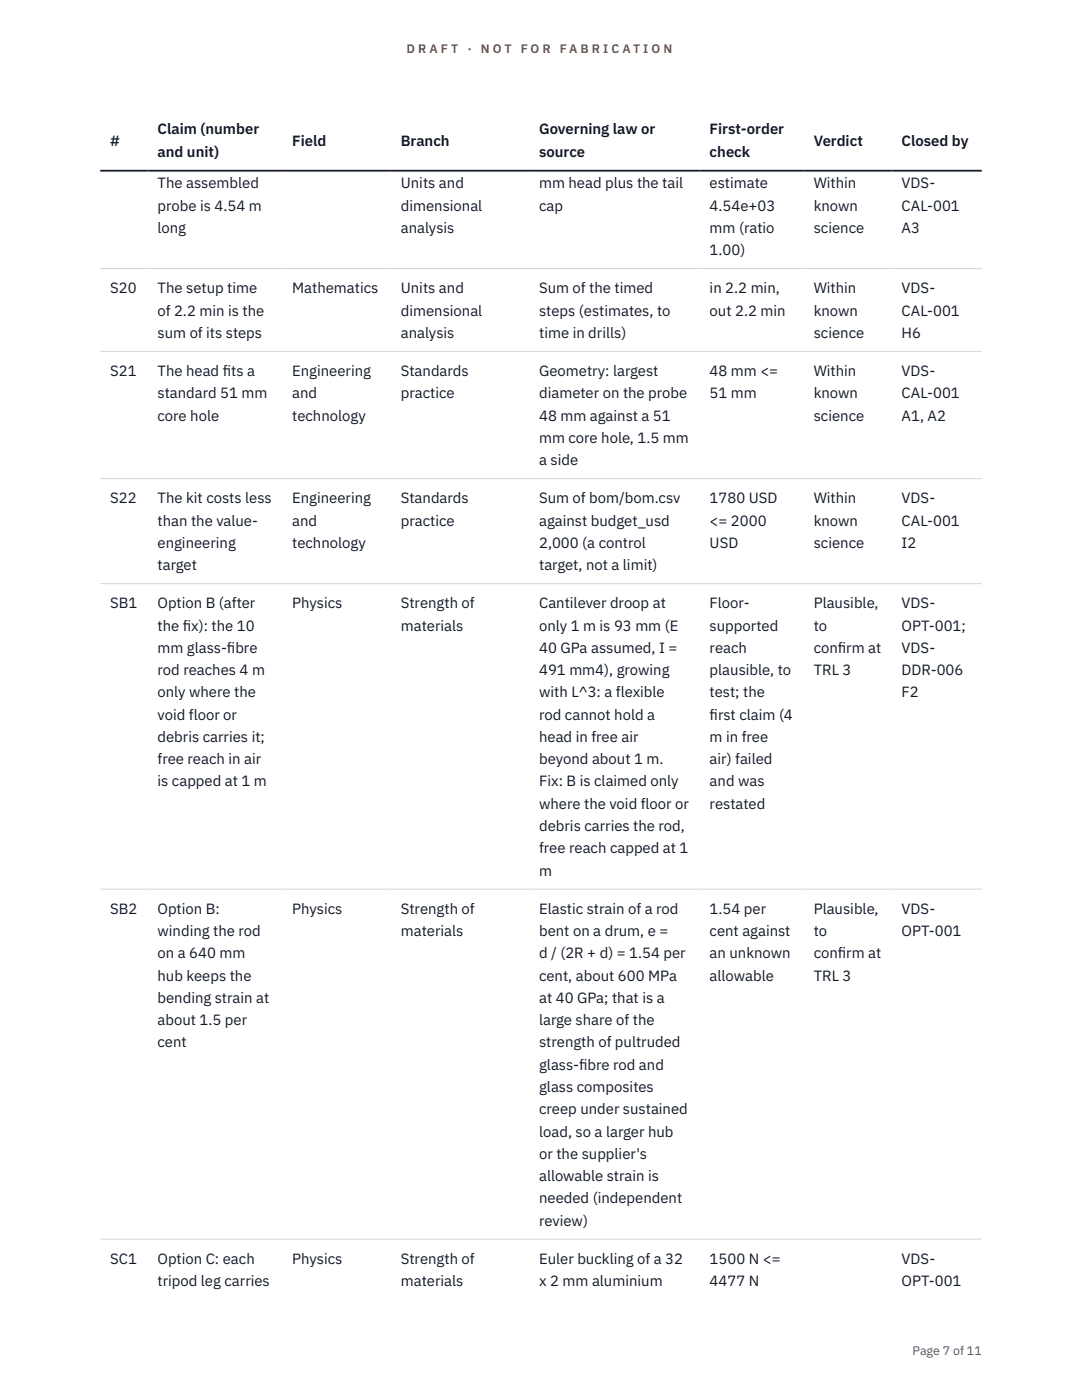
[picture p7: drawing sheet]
<svg xmlns="http://www.w3.org/2000/svg" width="216mm" height="279mm" viewBox="0 0 216 279" stroke-linecap="round" stroke-linejoin="round" font-family="sans-serif">
<defs><g id="words">
<g font-size="3" fill="#111827">
<text x="22" y="29.1">#</text>
<text x="31.4" y="26.8">Claim (number</text>
<text x="58.3" y="29.1">Field</text>
<text x="80" y="29.1">Branch</text>
<text x="107.6" y="26.8">Governing law or</text>
<text x="141.6" y="26.8">First-order</text>
<text x="162.4" y="29.1">Verdict</text>
<text x="179.9" y="29.1">Closed by</text>
<text x="31.4" y="31.3">and unit)</text>
<text x="107.6" y="31.3">source</text>
<text x="141.6" y="31.3">check</text>
<text x="31.4" y="37.6">The assembled</text>
<text x="80" y="37.6">Units and</text>
<text x="107.6" y="37.6">mm head plus the tail</text>
<text x="141.6" y="37.6">estimate</text>
<text x="162.4" y="37.6">Within</text>
<text x="179.9" y="37.6">VDS-</text>
<text x="31.4" y="42">probe is 4.54 m</text>
<text x="31.4" y="46.5">long</text>
<text x="80" y="42">dimensional</text>
<text x="80" y="46.5">analysis</text>
<text x="107.6" y="42">cap</text>
<text x="141.6" y="42">4.54e+03</text>
<text x="141.6" y="46.5">mm (ratio</text>
<text x="162.4" y="42">known</text>
<text x="162.4" y="46.5">science</text>
<text x="179.9" y="42">CAL-001</text>
<text x="179.9" y="46.5">A3</text>
<text x="141.6" y="50.9">1.00)</text>
<text x="22" y="58.5">S20</text>
<text x="31.4" y="58.5">The setup time</text>
<text x="58.3" y="58.5">Mathematics</text>
<text x="80" y="58.5">Units and</text>
<text x="107.6" y="58.5">Sum of the timed</text>
<text x="141.6" y="58.5">in 2.2 min,</text>
<text x="162.4" y="58.5">Within</text>
<text x="179.9" y="58.5">VDS-</text>
<text x="31.4" y="63">of 2.2 min is the</text>
<text x="80" y="63">dimensional</text>
<text x="107.6" y="63">steps (estimates, to</text>
<text x="141.6" y="63">out 2.2 min</text>
<text x="162.4" y="63">known</text>
<text x="179.9" y="63">CAL-001</text>
<text x="31.4" y="67.4">sum of its steps</text>
<text x="80" y="67.4">analysis</text>
<text x="107.6" y="67.4">time in drills)</text>
<text x="162.4" y="67.4">science</text>
<text x="179.9" y="67.4">H6</text>
<text x="22" y="75">S21</text>
<text x="31.4" y="75">The head f</text>
<text x="44.4" y="75">its a</text>
<text x="58.3" y="75">Engineering</text>
<text x="80" y="75">Standards</text>
<text x="107.6" y="75">Geometry: largest</text>
<text x="141.6" y="75">48 mm &lt;=</text>
<text x="162.4" y="75">Within</text>
<text x="179.9" y="75">VDS-</text>
<text x="31.4" y="79.5">standard 51 mm</text>
<text x="31.4" y="83.9">core hole</text>
<text x="58.3" y="79.5">and</text>
<text x="58.3" y="83.9">technology</text>
<text x="80" y="79.5">practice</text>
<text x="107.6" y="79.5">diameter on the probe</text>
<text x="107.6" y="83.9">48 mm against a 51</text>
<text x="141.6" y="79.5">51 mm</text>
<text x="162.4" y="79.5">known</text>
<text x="162.4" y="83.9">science</text>
<text x="179.9" y="79.5">CAL-001</text>
<text x="179.9" y="83.9">A1, A2</text>
<text x="107.6" y="88.4">mm core hole, 1.5 mm</text>
<text x="107.6" y="92.8">a side</text>
<text x="22" y="100.4">S22</text>
<text x="31.4" y="100.4">The kit costs less</text>
<text x="58.3" y="100.4">Engineering</text>
<text x="80" y="100.4">Standards</text>
<text x="107.6" y="100.4">Sum of bom/bom.csv</text>
<text x="141.6" y="100.4">1780 USD</text>
<text x="162.4" y="100.4">Within</text>
<text x="179.9" y="100.4">VDS-</text>
<text x="31.4" y="104.9">than the value-</text>
<text x="58.3" y="104.9">and</text>
<text x="80" y="104.9">practice</text>
<text x="107.6" y="104.9">against budget_usd</text>
<text x="141.6" y="104.9">&lt;= 2000</text>
<text x="162.4" y="104.9">known</text>
<text x="179.9" y="104.9">CAL-001</text>
<text x="31.4" y="109.3">engineering</text>
<text x="31.4" y="113.8">target</text>
<text x="58.3" y="109.3">technology</text>
<text x="107.6" y="109.3">2,000 (a control</text>
<text x="107.6" y="113.8">target, not a limit)</text>
<text x="141.6" y="109.3">USD</text>
<text x="162.4" y="109.3">science</text>
<text x="179.9" y="109.3">I2</text>
<text x="22" y="121.4">SB1</text>
<text x="31.4" y="121.4">Option B (after</text>
<text x="31.4" y="125.8">the f</text>
<text x="36.5" y="125.8">ix): the 10</text>
<text x="58.3" y="121.4">Physics</text>
<text x="80" y="121.4">Strength of</text>
<text x="80" y="125.8">materials</text>
<text x="107.6" y="121.4">Cantilever droop at</text>
<text x="107.6" y="125.8">only 1 m is 93 mm (E</text>
<text x="141.6" y="121.4">Floor-</text>
<text x="141.6" y="125.8">supported</text>
<text x="162.4" y="121.4">Plausible,</text>
<text x="162.4" y="125.8">to</text>
<text x="179.9" y="121.4">VDS-</text>
<text x="179.9" y="125.8">OPT-001;</text>
<text x="31.4" y="130.3">mm glass-f</text>
<text x="45.3" y="130.3">ibre</text>
<text x="107.6" y="130.3">40 GPa assumed, I =</text>
<text x="141.6" y="130.3">reach</text>
<text x="162.4" y="130.3">conf</text>
<text x="167.2" y="130.3">irm at</text>
<text x="179.9" y="130.3">VDS-</text>
<text x="31.4" y="134.7">rod reaches 4 m</text>
<text x="107.6" y="134.7">491 mm4), growing</text>
<text x="141.6" y="134.7">plausible, to</text>
<text x="162.4" y="134.7">TRL 3</text>
<text x="179.9" y="134.7">DDR-006</text>
<text x="31.4" y="139.2">only where the</text>
<text x="31.4" y="143.6">void floor or</text>
<text x="107.6" y="139.2">with L^3: a flexible</text>
<text x="107.6" y="143.6">rod cannot hold a</text>
<text x="141.6" y="139.2">test; the</text>
<text x="141.6" y="143.6">f</text>
<text x="141.6" y="143.6">irst claim (4</text>
<text x="179.9" y="139.2">F2</text>
<text x="31.4" y="148.1">debris carries it;</text>
<text x="107.6" y="148.1">head in free air</text>
<text x="141.6" y="148.1">m in free</text>
<text x="31.4" y="152.5">free reach in air</text>
<text x="107.6" y="152.5">beyond about 1 m.</text>
<text x="141.6" y="152.5">air) failed</text>
<text x="31.4" y="157">is capped at 1 m</text>
<text x="107.6" y="157">Fix: B is claimed only</text>
<text x="107.6" y="161.4">where the void floor or</text>
<text x="141.6" y="157">and was</text>
<text x="141.6" y="161.4">restated</text>
<text x="107.6" y="165.9">debris carries the rod,</text>
<text x="107.6" y="170.3">free reach capped at 1</text>
<text x="107.6" y="174.7">m</text>
<text x="22" y="182.4">SB2</text>
<text x="31.4" y="182.4">Option B:</text>
<text x="58.3" y="182.4">Physics</text>
<text x="80" y="182.4">Strength of</text>
<text x="107.6" y="182.4">Elastic strain of a rod</text>
<text x="141.6" y="182.4">1.54 per</text>
<text x="162.4" y="182.4">Plausible,</text>
<text x="179.9" y="182.4">VDS-</text>
<text x="31.4" y="186.8">winding the rod</text>
<text x="31.4" y="191.3">on a 640 mm</text>
<text x="80" y="186.8">materials</text>
<text x="107.6" y="186.8">bent on a drum, e =</text>
<text x="107.6" y="191.3">d / (2R + d) = 1.54 per</text>
<text x="141.6" y="186.8">cent against</text>
<text x="141.6" y="191.3">an unknown</text>
<text x="162.4" y="186.8">to</text>
<text x="162.4" y="191.3">conf</text>
<text x="167.2" y="191.3">irm at</text>
<text x="179.9" y="186.8">OPT-001</text>
<text x="31.4" y="195.7">hub keeps the</text>
<text x="107.6" y="195.7">cent, about 600 MPa</text>
<text x="141.6" y="195.7">allowable</text>
<text x="162.4" y="195.7">TRL 3</text>
<text x="31.4" y="200.1">bending strain at</text>
<text x="107.6" y="200.1">at 40 GPa; that is a</text>
<text x="31.4" y="204.6">about 1.5 per</text>
<text x="31.4" y="209">cent</text>
<text x="107.6" y="204.6">large share of the</text>
<text x="107.6" y="209">strength of pultruded</text>
<text x="107.6" y="213.5">glass-f</text>
<text x="115.5" y="213.5">ibre rod and</text>
<text x="107.6" y="217.9">glass composites</text>
<text x="107.6" y="222.4">creep under sustained</text>
<text x="107.6" y="226.8">load, so a larger hub</text>
<text x="107.6" y="231.3">or the supplier's</text>
<text x="107.6" y="235.7">allowable strain is</text>
<text x="107.6" y="240.1">needed (independent</text>
<text x="107.6" y="244.6">review)</text>
<text x="22" y="252.2">SC1</text>
<text x="31.4" y="252.2">Option C: each</text>
<text x="31.4" y="256.7">tripod leg carries</text>
<text x="58.3" y="252.2">Physics</text>
<text x="80" y="252.2">Strength of</text>
<text x="80" y="256.7">materials</text>
<text x="107.6" y="252.2">Euler buckling of a 32</text>
<text x="107.6" y="256.7">x 2 mm aluminium</text>
<text x="141.6" y="252.2">1500 N &lt;=</text>
<text x="141.6" y="256.7">4477 N</text>
<text x="179.9" y="252.2">VDS-</text>
<text x="179.9" y="256.7">OPT-001</text>
</g>
<g font-size="2.5" fill="#b45309">
<text x="81.1" y="10.5">D R A F T</text>
<text x="93.3" y="10.5">·</text>
<text x="95.9" y="10.5">N O T</text>
<text x="103.9" y="10.5">F O R</text>
<text x="111.7" y="10.5">F A B R I C A T I O N</text>
</g>
<text font-size="2.5" fill="#4b5563" x="182.1" y="270.3">Page 7 of 11</text>
</g></defs>
<path d="M20 53.6h175.9M20 70.1h175.9M20 95.5h175.9M20 116.5h175.9M20 177.4h175.9M20 247.3h175.9" fill="none" stroke="#d1d5db" stroke-width=".2"/>
<path d="M20 34.1h175.9" fill="none" stroke="#111827" stroke-width=".35"/>
<use href="#words"/>
</svg>
